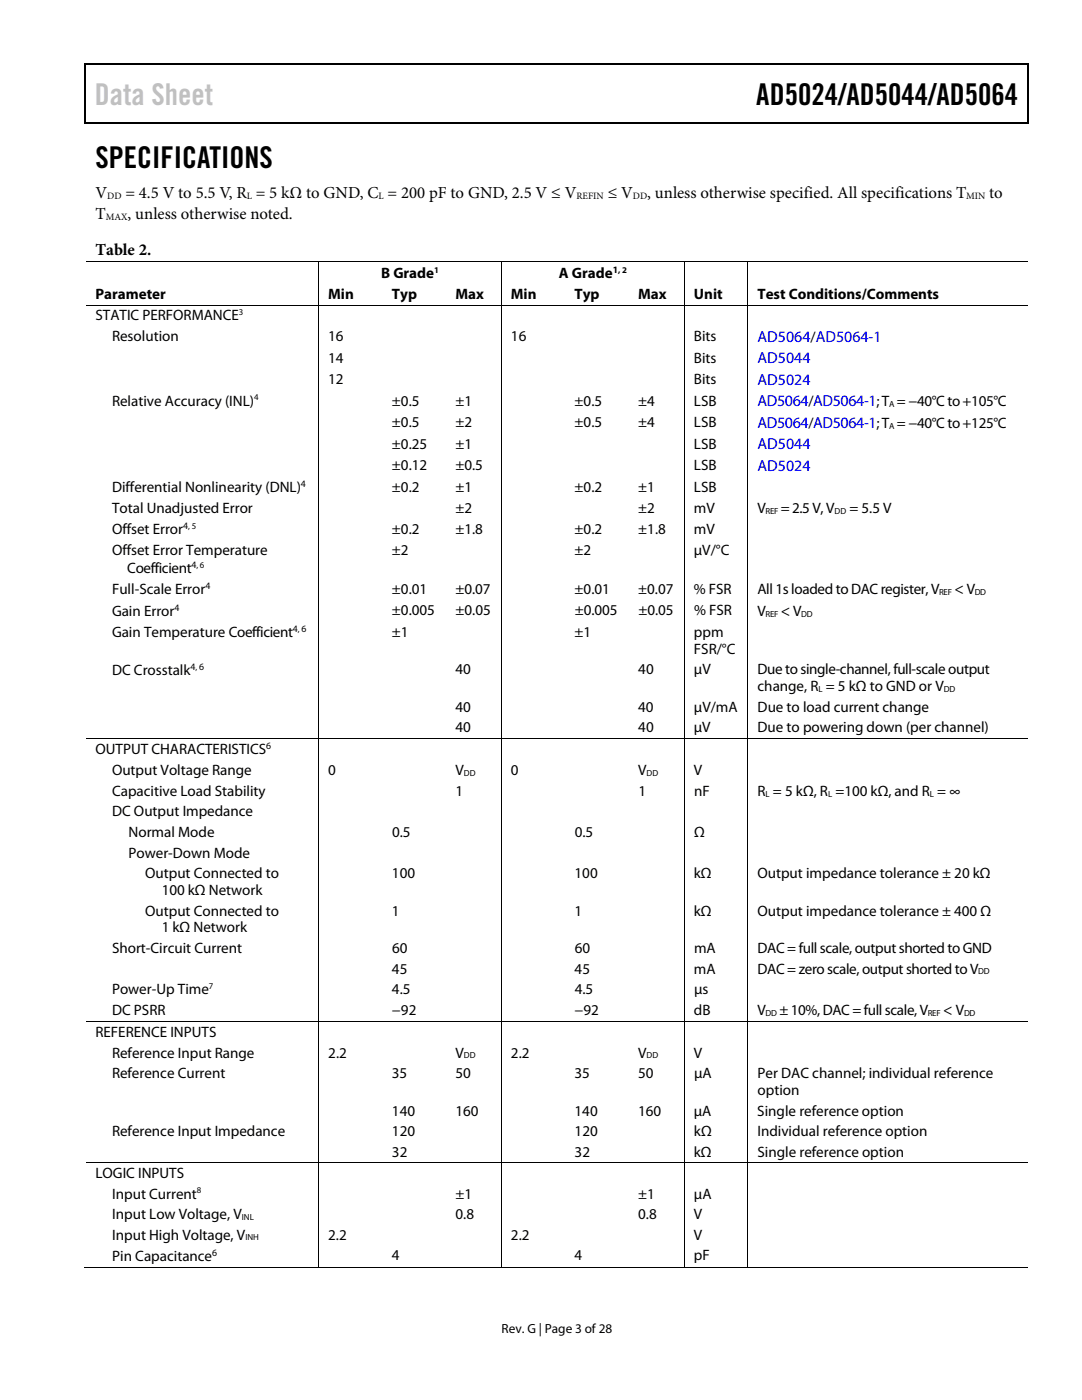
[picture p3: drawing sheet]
<svg xmlns="http://www.w3.org/2000/svg" width="216mm" height="279mm" viewBox="0 0 216 279" stroke-linecap="round" stroke-linejoin="round" font-family="sans-serif">
<defs><g id="words">
<text font-size="6" fill="#c0c0c0" x="18.9" y="21">Data Sheet</text>
<g font-size="6">
<text x="150.9" y="21">AD5024/AD5044/AD5064</text>
<text x="19" y="33.6">SPECIFICATIONS</text>
</g>
<g font-size="3.3">
<text x="19" y="39.5">V</text>
<text x="25" y="39.5">= 4.5 V to 5.5 V, R = 5 kΩ to GND, C = 200 pF to GND, 2.5 V ≤ V</text>
<text x="121.3" y="39.5">≤ V</text>
<text x="129.2" y="39.5">, unless otherwise specified. All specifications T</text>
<text x="197.4" y="39.5">to</text>
<text x="19.1" y="43.8">T</text>
<text x="25.5" y="43.8">, unless otherwise noted.</text>
<text x="19" y="50.9">Table 2.</text>
</g>
<g font-size="3.2" fill="#00f">
<text x="151.2" y="68.2">AD5064/AD5064-1</text>
<text x="151.2" y="72.5">AD5044</text>
<text x="151.2" y="76.8">AD5024</text>
<text x="151.2" y="81.1">AD5064/AD5064-1; T = −40°C to +105°C</text>
<text x="151.2" y="85.4">AD5064/AD5064-1; T = −40°C to +125°C</text>
<text x="151.2" y="89.7">AD5044</text>
<text x="151.2" y="94">AD5024</text>
</g>
<g font-size="3.2">
<text x="190.5" y="118.6">&lt; V</text>
<text x="155.8" y="122.9">&lt; V</text>
<text x="188.2" y="202.6">&lt; V</text>
</g>
<g font-size="3">
<text x="19" y="59.7">Parameter</text>
<text x="65.5" y="59.7">Min</text>
<text x="76.1" y="55.5">B Grade</text>
<text x="78.2" y="59.7">Typ</text>
<text x="90.9" y="59.7">Max</text>
<text x="102" y="59.7">Min</text>
<text x="111.5" y="55.5">A Grade</text>
<text x="114.6" y="59.7">Typ</text>
<text x="127.3" y="59.7">Max</text>
<text x="138.5" y="59.7">Unit</text>
<text x="151.1" y="59.7">Test Conditions/Comments</text>
<text x="19" y="63.9">STATIC PERFORMANCE</text>
<text x="22.4" y="68.1">Resolution</text>
<text x="65.5" y="68.1">16</text>
<text x="102" y="68.1">16</text>
<text x="138.5" y="68.1">Bits</text>
<text x="65.5" y="72.3">14</text>
<text x="65.5" y="76.6">12</text>
<text x="138.5" y="72.3">Bits</text>
<text x="138.5" y="76.6">Bits</text>
<text x="22.4" y="80.9">Relative Accuracy (INL)</text>
<text x="78.2" y="80.9">±0.5</text>
<text x="90.9" y="80.9">±1</text>
<text x="114.7" y="80.9">±0.5</text>
<text x="127.4" y="80.9">±4</text>
<text x="138.5" y="80.9">LSB</text>
<text x="78.2" y="89.5">±0.25</text>
<text x="78.2" y="85.2">±0.5</text>
<text x="90.9" y="89.5">±1</text>
<text x="90.9" y="85.2">±2</text>
<text x="114.7" y="85.2">±0.5</text>
<text x="127.4" y="85.2">±4</text>
<text x="138.5" y="85.2">LSB</text>
<text x="138.5" y="89.5">LSB</text>
<text x="78.2" y="93.8">±0.12</text>
<text x="90.9" y="93.8">±0.5</text>
<text x="138.5" y="93.8">LSB</text>
<text x="22.4" y="98.3">Differential Nonlinearity (DNL)</text>
<text x="78.2" y="98.1">±0.2</text>
<text x="90.9" y="98.1">±1</text>
<text x="114.7" y="98.1">±0.2</text>
<text x="127.4" y="98.1">±1</text>
<text x="138.5" y="98.1">LSB</text>
<text x="22.4" y="102.4">Total Unadjusted Error</text>
<text x="22.4" y="106.6">Offset Error</text>
<text x="78.2" y="106.5">±0.2</text>
<text x="90.9" y="102.4">±2</text>
<text x="90.9" y="106.5">±1.8</text>
<text x="114.7" y="106.5">±0.2</text>
<text x="127.4" y="102.4">±2</text>
<text x="127.4" y="106.5">±1.8</text>
<text x="138.5" y="102.4">mV</text>
<text x="138.5" y="106.5">mV</text>
<text x="151.1" y="102.4">V</text>
<text x="155.8" y="102.4">= 2.5 V, V</text>
<text x="169.5" y="102.4">= 5.5 V</text>
<text x="22.4" y="110.8">Offset Error Temperature</text>
<text x="78.2" y="110.8">±2</text>
<text x="114.7" y="110.8">±2</text>
<text x="138.5" y="110.8">μV/°C</text>
<text x="22.4" y="118.6">Full-Scale Error</text>
<text x="25.4" y="114.3">Coefficient</text>
<text x="78.2" y="118.5">±0.01</text>
<text x="90.9" y="118.5">±0.07</text>
<text x="114.7" y="118.5">±0.01</text>
<text x="127.3" y="118.5">±0.07</text>
<text x="138.5" y="118.5">% FSR</text>
<text x="151.2" y="118.6">All 1s loaded to DAC register, V</text>
<text x="22.4" y="122.9">Gain Error</text>
<text x="78.2" y="122.8">±0.005</text>
<text x="90.9" y="122.8">±0.05</text>
<text x="114.7" y="122.8">±0.005</text>
<text x="127.4" y="122.8">±0.05</text>
<text x="138.5" y="122.8">% FSR</text>
<text x="151.2" y="122.9">V</text>
<text x="22.4" y="127.2">Gain Temperature Coefficient</text>
<text x="78.2" y="127.1">±1</text>
<text x="114.7" y="127.1">±1</text>
<text x="138.5" y="127.1">ppm</text>
<text x="138.5" y="130.5">FSR/°C</text>
<text x="22.4" y="134.7">DC Crosstalk</text>
<text x="90.9" y="134.6">40</text>
<text x="127.4" y="134.6">40</text>
<text x="138.5" y="134.6">μV</text>
<text x="151.1" y="138">change, R = 5 kΩ to GND or V</text>
<text x="151.2" y="134.6">Due to single-channel, full-scale output</text>
<text x="90.9" y="142.1">40</text>
<text x="127.4" y="142.1">40</text>
<text x="138.5" y="142.1">μV/mA</text>
<text x="151.2" y="142.1">Due to load current change</text>
<text x="90.9" y="146.2">40</text>
<text x="127.4" y="146.2">40</text>
<text x="138.5" y="146.2">μV</text>
<text x="151.1" y="146.2">Due to powering down (per channel)</text>
<text x="19" y="150.6">OUTPUT CHARACTERISTICS</text>
<text x="22.4" y="154.7">Output Voltage Range</text>
<text x="65.5" y="154.7">0</text>
<text x="90.9" y="154.7">V</text>
<text x="102" y="154.7">0</text>
<text x="127.4" y="154.7">V</text>
<text x="138.5" y="154.7">V</text>
<text x="22.4" y="158.8">Capacitive Load Stability</text>
<text x="90.9" y="158.8">1</text>
<text x="127.4" y="158.8">1</text>
<text x="138.5" y="158.8">nF</text>
<text x="151.2" y="158.8">R = 5 kΩ, R =100 kΩ, and R = ∞</text>
<text x="22.4" y="162.9">DC Output Impedance</text>
<text x="25.7" y="167">Normal Mode</text>
<text x="78.2" y="167">0.5</text>
<text x="114.7" y="167">0.5</text>
<text x="138.5" y="167">Ω</text>
<text x="25.7" y="171.1">Power-Down Mode</text>
<text x="29" y="175.2">Output Connected to</text>
<text x="32.3" y="178.6">100 kΩ Network</text>
<text x="78.2" y="175.2">100</text>
<text x="114.7" y="175.2">100</text>
<text x="138.5" y="175.2">kΩ</text>
<text x="151.1" y="175.2">Output impedance tolerance ± 20 kΩ</text>
<text x="29" y="182.7">Output Connected to</text>
<text x="78.2" y="182.7">1</text>
<text x="114.7" y="182.7">1</text>
<text x="138.5" y="182.7">kΩ</text>
<text x="151.1" y="182.7">Output impedance tolerance ± 400 Ω</text>
<text x="22.4" y="190.2">Short-Circuit Current</text>
<text x="32.3" y="186.1">1 kΩ Network</text>
<text x="78.2" y="190.2">60</text>
<text x="114.7" y="190.2">60</text>
<text x="138.5" y="190.2">mA</text>
<text x="151.2" y="190.2">DAC = full scale, output shorted to GND</text>
<text x="78.2" y="194.3">45</text>
<text x="114.7" y="194.3">45</text>
<text x="138.5" y="194.3">mA</text>
<text x="151.2" y="194.3">DAC = zero scale, output shorted to V</text>
<text x="22.4" y="198.4">Power-Up Time</text>
<text x="22.4" y="202.5">DC PSRR</text>
<text x="78.2" y="202.5">−92</text>
<text x="78.2" y="198.4">4.5</text>
<text x="114.7" y="202.5">−92</text>
<text x="114.7" y="198.4">4.5</text>
<text x="138.5" y="202.5">dB</text>
<text x="138.5" y="198.4">μs</text>
<text x="151.2" y="202.6">V</text>
<text x="155.5" y="202.6">± 10%, DAC = full scale, V</text>
<text x="19" y="207">REFERENCE INPUTS</text>
<text x="22.4" y="211.1">Reference Input Range</text>
<text x="22.4" y="215.2">Reference Current</text>
<text x="65.5" y="211.1">2.2</text>
<text x="78.2" y="215.2">35</text>
<text x="90.9" y="215.2">50</text>
<text x="90.9" y="211.1">V</text>
<text x="102" y="211.1">2.2</text>
<text x="114.7" y="215.2">35</text>
<text x="127.4" y="211.1">V</text>
<text x="127.4" y="215.2">50</text>
<text x="138.5" y="211.1">V</text>
<text x="138.5" y="215.2">μA</text>
<text x="151.2" y="215.2">Per DAC channel; individual reference</text>
<text x="151.2" y="218.5">option</text>
<text x="22.4" y="226.7">Reference Input Impedance</text>
<text x="78.2" y="222.7">140</text>
<text x="78.2" y="226.7">120</text>
<text x="90.9" y="222.7">160</text>
<text x="114.6" y="222.7">140</text>
<text x="114.7" y="226.7">120</text>
<text x="127.3" y="222.7">160</text>
<text x="138.4" y="222.7">μA</text>
<text x="138.5" y="226.7">kΩ</text>
<text x="151.1" y="222.7">Single reference option</text>
<text x="151.2" y="226.7">Individual reference option</text>
<text x="78.2" y="230.8">32</text>
<text x="114.7" y="230.8">32</text>
<text x="138.5" y="230.8">kΩ</text>
<text x="151.1" y="230.8">Single reference option</text>
<text x="19" y="235.1">LOGIC INPUTS</text>
<text x="22.4" y="239.2">Input Current</text>
<text x="90.9" y="239.2">±1</text>
<text x="127.4" y="239.2">±1</text>
<text x="138.5" y="239.2">μA</text>
<text x="22.4" y="243.3">Input Low Voltage, V</text>
<text x="90.9" y="243.3">0.8</text>
<text x="127.4" y="243.3">0.8</text>
<text x="138.5" y="243.3">V</text>
<text x="22.4" y="247.4">Input High Voltage, V</text>
<text x="22.4" y="251.6">Pin Capacitance</text>
<text x="65.5" y="247.4">2.2</text>
<text x="78.2" y="251.5">4</text>
<text x="102" y="247.4">2.2</text>
<text x="114.7" y="251.5">4</text>
<text x="138.5" y="251.5">pF</text>
<text x="138.5" y="247.4">V</text>
</g>
<text font-size="2.6" x="100.1" y="266">Rev. G | Page 3 of 28</text>
<g font-size="1.9">
<text x="21.4" y="39.7">DD</text>
<text x="49.2" y="39.7">L</text>
<text x="75.5" y="39.7">L</text>
<text x="115" y="39.7">REFIN</text>
<text x="126.3" y="39.7">DD</text>
<text x="192.8" y="39.7">MIN</text>
<text x="21.1" y="44">MAX</text>
<text x="122.3" y="54.4">1, 2</text>
<text x="60" y="97.2">4</text>
<text x="36.5" y="105.6">4, 5</text>
<text x="38.2" y="113.3">4, 6</text>
<text x="41" y="117.6">4</text>
<text x="34.8" y="121.9">4</text>
<text x="58.4" y="126.2">4, 6</text>
<text x="38" y="133.6">4, 6</text>
<text x="53.1" y="149.5">6</text>
<text x="42.3" y="250.6">6</text>
</g>
<g font-size="1.8">
<text x="86.6" y="54.5">1</text>
<text x="47.7" y="62.9">3</text>
<text x="50.7" y="79.9">4</text>
<text x="177.4" y="81.2">A</text>
<text x="177.4" y="85.5">A</text>
<text x="152.8" y="102.6">REF</text>
<text x="166.5" y="102.6">DD</text>
<text x="187.4" y="118.8">REF</text>
<text x="194.5" y="118.8">DD</text>
<text x="152.8" y="123.1">REF</text>
<text x="159.9" y="123.1">DD</text>
<text x="163.3" y="138.1">L</text>
<text x="188.3" y="138.1">DD</text>
<text x="92.6" y="154.9">DD</text>
<text x="129" y="154.9">DD</text>
<text x="152.8" y="159">L</text>
<text x="165.2" y="159">L</text>
<text x="185.6" y="159">L</text>
<text x="41.7" y="197.3">7</text>
<text x="195.2" y="194.5">DD</text>
<text x="152.8" y="202.8">DD</text>
<text x="185.1" y="202.8">REF</text>
<text x="192.4" y="202.8">DD</text>
<text x="92.6" y="211.2">DD</text>
<text x="129" y="211.2">DD</text>
<text x="39.3" y="238.1">8</text>
<text x="48.2" y="243.5">INL</text>
<text x="49" y="247.6">INH</text>
</g>
</g></defs>
<path d="M16.9 12.7h.2v1h-.2zM205.1 12.7h.2v1h-.2zM205.1 12.7h.2v.3h-.2zM82.3 24.4h.2v.3h-.2zM205.1 24.4h.2v.3h-.2z" fill="#000"/>
<path d="M16.9 12.8h188.2M17 13.7v11M205.2 13.7v11M205.1 24.5h-188.2" fill="none" stroke="#000" stroke-width=".25"/>
<g fill="none" stroke="#000" stroke-width=".2">
<path d="M63.6 52.3v8.5M100.1 52.3v8.5M136.6 52.3v8.5M149.2 52.3v8.5M205.1 52.2h-188M17.1 60.9h188M63.6 61v86.3M100.1 61v86.3M136.6 61v86.3M149.2 61v86.3M17.1 147.4h188M63.6 147.4v56.4"/>
<path d="M100.1 147.4v56.4M136.6 147.4v56.4M149.2 147.4v56.4M63.6 204v27.9M100.1 204v27.9M136.6 204v27.9M149.2 204v27.9M205.1 203.9h-188M63.6 232.1v20.9M100.1 232.1v20.9M136.6 232.1v20.9M149.2 232.1v20.9"/>
<path d="M205.1 232h-188M16.9 252.9h46.6M63.7 252.9h36.3M100.1 252.9h36.4M136.7 252.9h12.5M149.3 252.9h55.8"/>
</g>
<use href="#words"/>
</svg>
